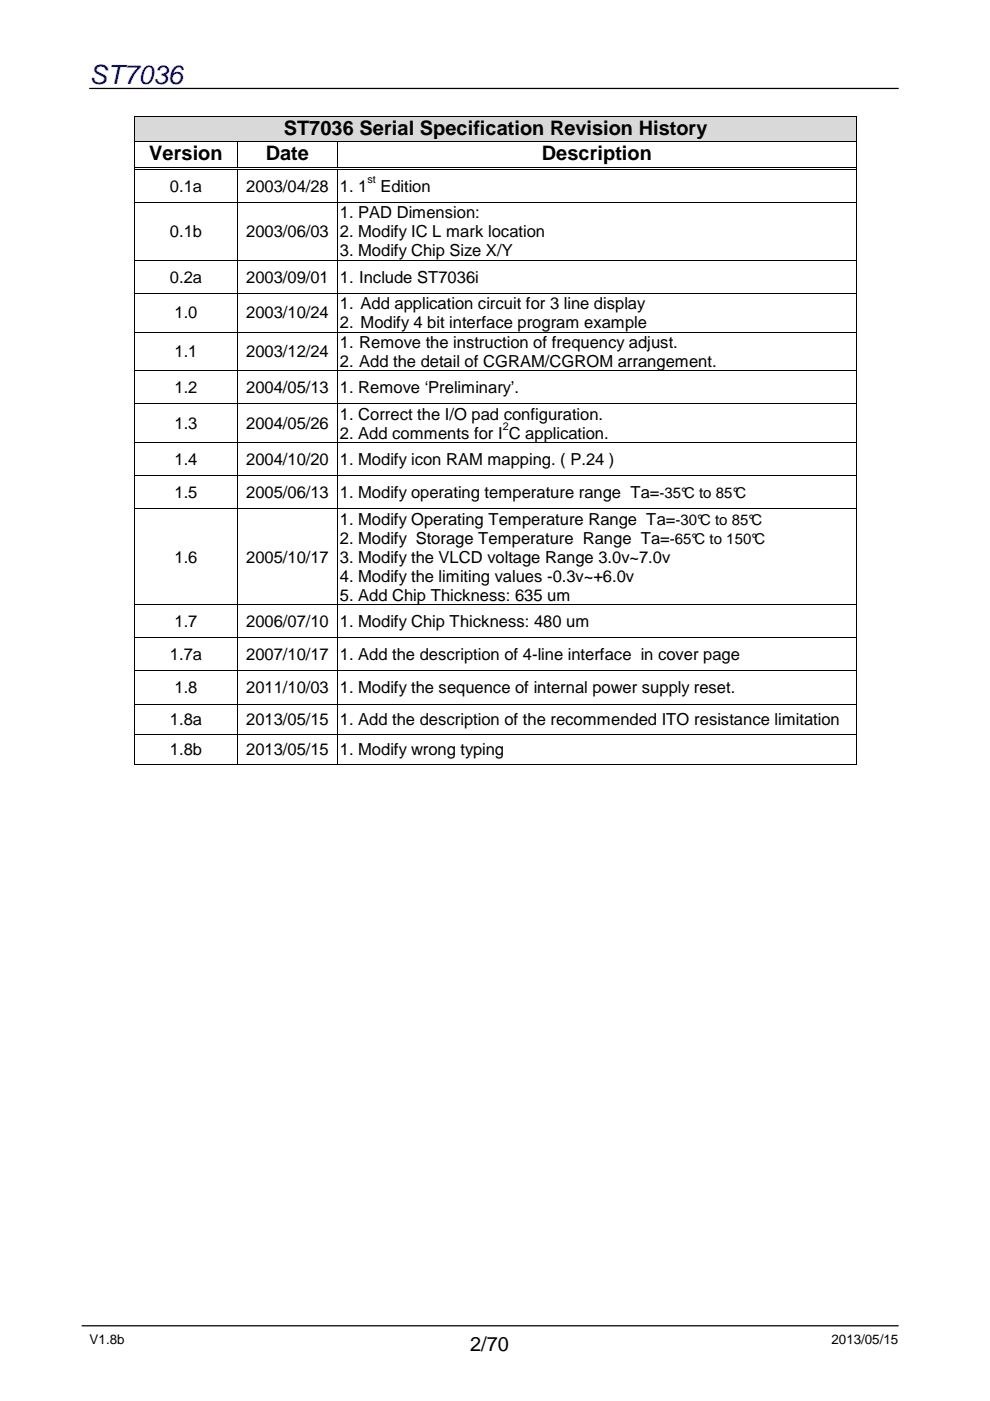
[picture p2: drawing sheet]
<svg xmlns="http://www.w3.org/2000/svg" width="210mm" height="297mm" viewBox="0 0 210 297" stroke-linecap="round" stroke-linejoin="round" font-family="sans-serif">
<defs><g id="words">
<text font-size="5.6" fill="#00f" x="19" y="17.9">ST7036</text>
<g font-size="4.2">
<text x="60.2" y="28.5">ST7036 Serial Specification Revision History</text>
<text x="31.6" y="34">Version</text>
<text x="56.3" y="34">Date</text>
<text x="114.9" y="34">Description</text>
<text x="99.7" y="286.5">2/70</text>
</g>
<g font-size="3.5">
<text x="36" y="40.6">0.1a</text>
<text x="52.2" y="40.6">2003/04/28</text>
<text x="72.1" y="40.6">1. 1</text>
<text x="80.6" y="40.6">Edition</text>
<text x="72.1" y="46.3">1. PAD Dimension:</text>
<text x="36" y="50.3">0.1b</text>
<text x="52.2" y="50.3">2003/06/03</text>
<text x="72.1" y="50.3">2. Modify IC L mark location</text>
<text x="36" y="59.9">0.2a</text>
<text x="52.2" y="59.9">2003/09/01</text>
<text x="72.1" y="54.3">3. Modify Chip Size X/Y</text>
<text x="72.1" y="59.9">1. Include ST7036i</text>
<text x="72.1" y="65.5">1. Add application circuit for 3 line display</text>
<text x="37" y="67.5">1.0</text>
<text x="52.2" y="67.5">2003/10/24</text>
<text x="72.1" y="69.6">2. Modify 4 bit interface program example</text>
<text x="37" y="75.7">1.1</text>
<text x="52.2" y="75.7">2003/12/24</text>
<text x="72.1" y="73.7">1. Remove the instruction of frequency adjust.</text>
<text x="72.1" y="77.8">2. Add the detail of CGRAM/CGROM arrangement.</text>
<text x="37" y="83.4">1.2</text>
<text x="52.2" y="83.4">2004/05/13</text>
<text x="72.1" y="83.4">1. Remove ‘Preliminary’.</text>
<text x="72.1" y="89">1. Correct the I/O pad configuration.</text>
<text x="37" y="91">1.3</text>
<text x="52.2" y="91">2004/05/26</text>
<text x="72.1" y="93">2. Add comments for I C application.</text>
<text x="37" y="98.6">1.4</text>
<text x="52.2" y="98.6">2004/10/20</text>
<text x="72.1" y="98.6">1. Modify icon RAM mapping. ( P.24 )</text>
<text x="37" y="105.6">1.5</text>
<text x="52.2" y="105.6">2005/06/13</text>
<text x="72.1" y="105.6">1. Modify operating temperature range Ta=-35°C to 85°C</text>
<text x="72.1" y="111.3">1. Modify Operating Temperature Range Ta=-30°C to 85°C</text>
<text x="37" y="119.3">1.6</text>
<text x="52.2" y="119.3">2005/10/17</text>
<text x="72.1" y="115.3">2. Modify Storage Temperature Range Ta=-65°C to 150°C</text>
<text x="72.1" y="119.3">3. Modify the VLCD voltage Range 3.0v~7.0v</text>
<text x="72.1" y="123.3">4. Modify the limiting values -0.3v~+6.0v</text>
<text x="72.1" y="127.3">5. Add Chip Thickness: 635 um</text>
<text x="37" y="132.9">1.7</text>
<text x="52.2" y="132.9">2006/07/10</text>
<text x="72.1" y="132.9">1. Modify Chip Thickness: 480 um</text>
<text x="36" y="140">1.7a</text>
<text x="52.2" y="140">2007/10/17</text>
<text x="72.1" y="140">1. Add the description of 4-line interface in cover page</text>
<text x="37" y="147">1.8</text>
<text x="52.2" y="147">2011/10/03</text>
<text x="72.1" y="147">1. Modify the sequence of internal power supply reset.</text>
<text x="36" y="153.7">1.8a</text>
<text x="52.2" y="153.7">2013/05/15</text>
<text x="72.1" y="153.7">1. Add the description of the recommended ITO resistance limitation</text>
<text x="36" y="160.1">1.8b</text>
<text x="52.2" y="160.1">2013/05/15</text>
<text x="72.1" y="160.1">1. Modify wrong typing</text>
</g>
<g font-size="2.8">
<text x="19" y="285">V1.8b</text>
<text x="176.3" y="285">2013/05/15</text>
</g>
<g font-size="2.3">
<text x="77.9" y="38.9">st</text>
<text x="106.6" y="91.2">2</text>
</g>
</g></defs>
<path d="M19 18.8h171.5M17.4 281.1h173.1" fill="none" stroke="#000" stroke-width=".26"/>
<g fill="#d9d9d9">
<path d="M28.6 24.7h152.8v5.1h-152.8z"/>
<path d="M29 25.1h152.1v4.3h-152.1z"/>
</g>
<g fill="#000">
<path d="M28.4 24.6h.2v.1h-.2zM28.4 29.8h.2v.2h-.2zM28.4 35.4h.2v.6h-.2zM50.2 29.8h.2v.2h-.2zM50.2 35.9l.2 .1zM50.2 35.4h.6v.2h-.6zM50.2 35.8h.6v.1h-.6zM71.5 29.8h.1v.2h-.1zM71.5 35.9l.1 .1zM71.5 35.4h.5v.2h-.5zM71.5 35.8h.5v.1h-.5zM181.4 24.6h.2v.1h-.2z"/>
<path d="M181.4 29.8h.2v.2h-.2zM181.4 35.4h.2v.6h-.2zM28.4 42.8h.2v.2h-.2zM28.4 55.1h.2v.1h-.2zM50.2 42.8h.2v.2h-.2zM50.2 55.1h.2v.1h-.2zM71.5 42.8h.1v.2h-.1zM71.5 55.1h.1v.1h-.1zM181.4 42.8h.2v.2h-.2zM181.4 55.1h.2v.1h-.2zM28.4 62.1h.2v.2h-.2zM28.4 70.3h.2v.2h-.2z"/>
<path d="M28.4 78.5h.2v.2h-.2zM50.2 62.1h.2v.2h-.2zM50.2 70.3h.2v.2h-.2zM50.2 78.5h.2v.2h-.2zM71.5 62.1h.1v.2h-.1zM71.5 70.3h.1v.2h-.1zM71.5 78.5h.1v.2h-.1zM181.4 62.1h.2v.2h-.2zM181.4 70.3h.2v.2h-.2zM181.4 78.5h.2v.2h-.2zM28.4 85.6h.2v.1h-.2zM28.4 93.8h.2v.1h-.2z"/>
<path d="M50.2 85.6h.2v.1h-.2zM50.2 93.8h.2v.1h-.2zM71.5 85.6h.1v.1h-.1zM71.5 93.8h.1v.1h-.1zM181.4 85.6h.2v.1h-.2zM181.4 93.8h.2v.1h-.2zM28.4 100.8h.2v.2h-.2zM28.4 107.8h.2v.2h-.2zM50.2 100.8h.2v.2h-.2zM50.2 107.8h.2v.2h-.2zM71.5 100.8h.1v.2h-.1zM71.5 107.8h.1v.2h-.1z"/>
<path d="M181.4 100.8h.2v.2h-.2zM181.4 107.8h.2v.2h-.2zM28.4 128.1h.2v.2h-.2zM28.4 135.1h.2v.2h-.2zM50.2 128.1h.2v.2h-.2zM50.2 135.1h.2v.2h-.2zM71.5 128.1h.1v.2h-.1zM71.5 135.1h.1v.2h-.1zM181.4 128.1h.2v.2h-.2zM181.4 135.1h.2v.2h-.2zM28.4 142.2h.2v.1h-.2zM28.4 149.2h.2v.2h-.2z"/>
<path d="M28.4 155.6h.2v.2h-.2zM50.2 142.2h.2v.1h-.2zM50.2 149.2h.2v.2h-.2zM50.2 155.6h.2v.2h-.2zM71.5 142.2h.1v.1h-.1zM71.5 149.2h.1v.2h-.1zM71.5 155.6h.1v.2h-.1zM181.4 142.2h.2v.1h-.2zM181.4 149.2h.2v.2h-.2zM181.4 155.6h.2v.2h-.2zM28.4 162.1h.2v.1h-.2zM50.2 162.1h.2v.1h-.2z"/>
<path d="M71.5 162.1h.1v.1h-.1zM181.4 162.1h.2v.1h-.2z"/>
</g>
<g fill="none" stroke="#000" stroke-width=".21">
<path d="M28.5 24.7v5.1M28.5 30v5.4M28.5 36v6.8M28.6 24.6h152.8M28.6 29.9h21.6M28.6 35.5h21.6M28.6 35.9h21.6M50.3 30v5.4M50.3 36v6.8M50.4 29.9h21.1M50.8 35.5h20.7M50.8 35.9h20.7"/>
<path d="M71.5 30v5.4M71.5 36v6.8M71.6 29.9h109.8M72 35.5h109.4M72 35.9h109.4M181.5 24.7v5.1M181.5 30v5.4M181.5 36v6.8M28.5 43v12.1M28.5 55.2v6.9M28.6 42.9h21.6M28.6 55.2h21.6"/>
<path d="M50.3 43v12.1M50.3 55.2v6.9M50.4 42.9h21.1M50.4 55.2h21.1M71.5 43v12.1M71.5 55.2v6.9M71.6 42.9h109.8M71.6 55.2h109.8M181.5 43v12.1M181.5 55.2v6.9M28.5 62.3v8M28.5 70.5v8"/>
<path d="M28.5 78.7v6.9M28.6 62.2h21.6M28.6 70.4h21.6M28.6 78.6h21.6M50.3 62.3v8M50.3 70.5v8M50.3 78.7v6.9M50.4 62.2h21.1M50.4 70.4h21.1M50.4 78.6h21.1M71.5 62.3v8M71.5 70.5v8"/>
<path d="M71.5 78.7v6.9M71.6 62.2h109.8M71.6 70.4h109.8M71.6 78.6h109.8M181.5 62.3v8M181.5 70.5v8M181.5 78.7v6.9M28.5 85.7v8.1M28.5 93.9v6.9M28.6 85.6h21.6M28.6 93.9h21.6M50.3 85.7v8.1"/>
<path d="M50.3 93.9v6.9M50.4 85.6h21.1M50.4 93.9h21.1M71.5 85.7v8.1M71.5 93.9v6.9M71.6 85.6h109.8M71.6 93.9h109.8M181.5 85.7v8.1M181.5 93.9v6.9M28.5 101v6.8M28.5 108v20.1M28.6 100.9h21.6"/>
<path d="M28.6 107.9h21.6M50.3 101v6.8M50.3 108v20.1M50.4 100.9h21.1M50.4 107.9h21.1M71.5 101v6.8M71.5 108v20.1M71.6 100.9h109.8M71.6 107.9h109.8M181.5 101v6.8M181.5 108v20.1M28.5 128.3v6.8"/>
<path d="M28.5 135.3v6.9M28.6 128.2h21.6M28.6 135.2h21.6M50.3 128.3v6.8M50.3 135.3v6.9M50.4 128.2h21.1M50.4 135.2h21.1M71.5 128.3v6.8M71.5 135.3v6.9M71.6 128.2h109.8M71.6 135.2h109.8M181.5 128.3v6.8"/>
<path d="M181.5 135.3v6.9M28.5 142.3v6.9M28.5 149.4v6.2M28.5 155.8v6.3M28.6 142.2h21.6M28.6 149.3h21.6M28.6 155.7h21.6M50.3 142.3v6.9M50.3 149.4v6.2M50.3 155.8v6.3M50.4 142.2h21.1M50.4 149.3h21.1"/>
<path d="M50.4 155.7h21.1M71.5 142.3v6.9M71.5 149.4v6.2M71.5 155.8v6.3M71.6 142.2h109.8M71.6 149.3h109.8M71.6 155.7h109.8M181.5 142.3v6.9M181.5 149.4v6.2M181.5 155.8v6.3M28.6 162.1h21.6M50.4 162.1h21.1"/>
<path d="M71.6 162.1h109.8"/>
</g>
<use href="#words"/>
</svg>
